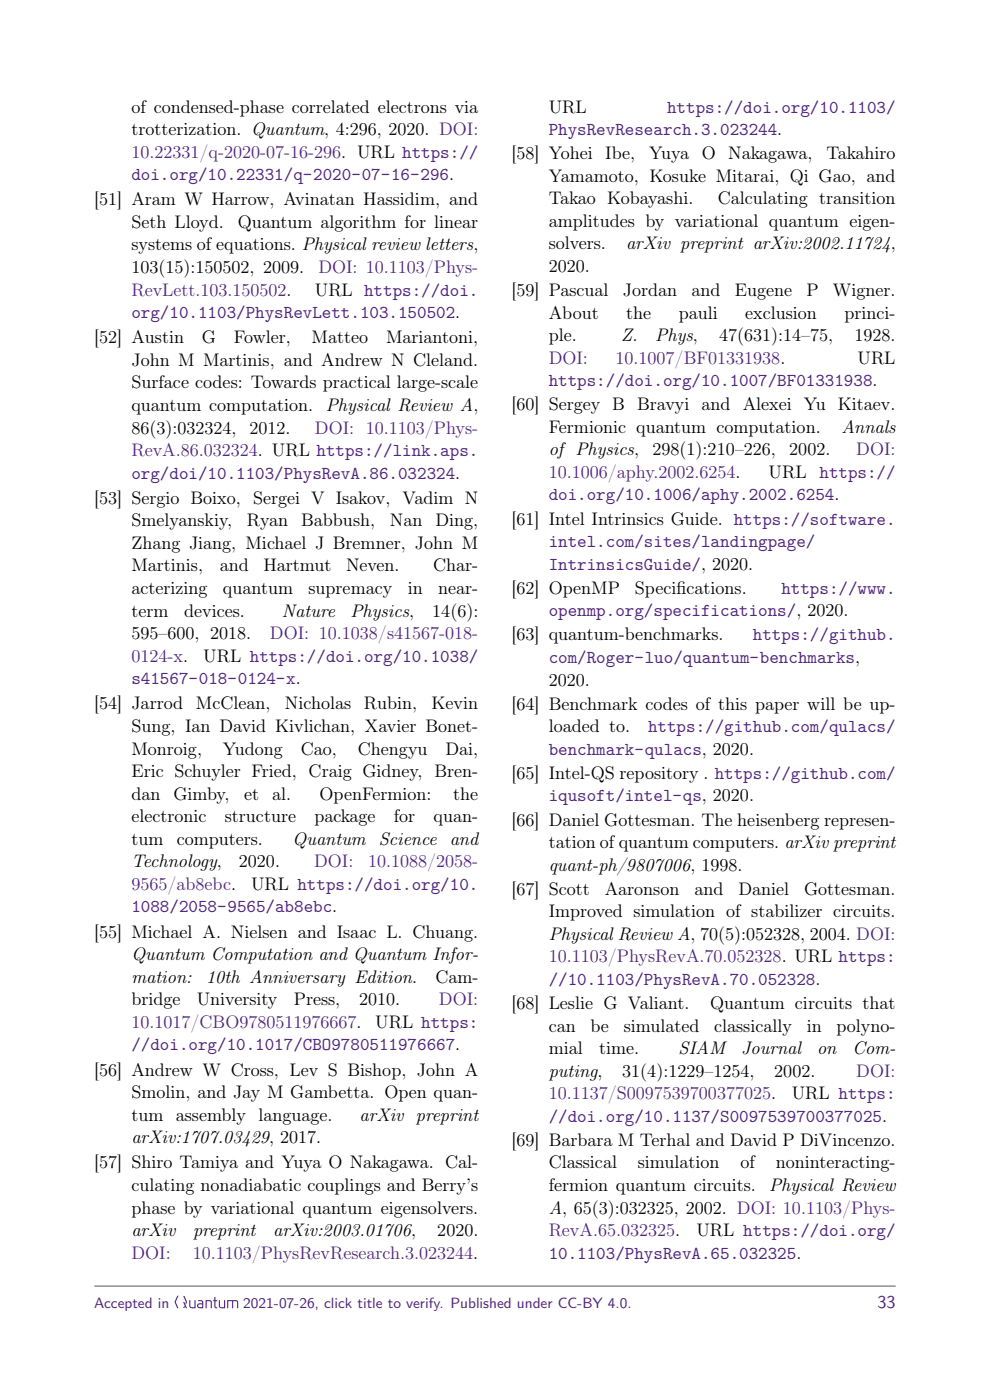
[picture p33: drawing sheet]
<svg xmlns="http://www.w3.org/2000/svg" width="210mm" height="297mm" viewBox="0 0 210 297" stroke-linecap="round" stroke-linejoin="round" font-family="sans-serif">
<defs><g id="words">
<g font-size="3.8">
<text x="27.9" y="23.9">of condensed-phase correlated electrons via</text>
<text x="116.4" y="23.9">URL</text>
<text x="27.9" y="28.6">trotterization. Quantum, 4:296, 2020. DOI:</text>
<text x="108.5" y="33.8">[58] Yohei Ibe,</text>
<text x="137.7" y="33.8">Yuya O Nakagawa,</text>
<text x="175.3" y="33.8">Takahiro</text>
<text x="116.4" y="38.6">Yamamoto, Kosuke Mitarai, Qi Gao, and</text>
<text x="20" y="43.6">[51] Aram W Harrow, Avinatan Hassidim, and</text>
<text x="116.4" y="43.3">Takao Kobayashi.</text>
<text x="152.2" y="43.3">Calculating transition</text>
<text x="27.9" y="48.4">Seth Lloyd.</text>
<text x="27.9" y="53.1">systems of equations. Physical review letters,</text>
<text x="50.4" y="48.4">Quantum algorithm for linear</text>
<text x="116.4" y="48.1">amplitudes by variational quantum eigen-</text>
<text x="116.4" y="52.9">solvers.</text>
<text x="132.8" y="52.9">arXiv preprint arXiv:2002.11724,</text>
<text x="27.9" y="57.9">103(15):150502, 2009.</text>
<text x="116.4" y="57.7">2020.</text>
<text x="66.8" y="62.7">URL https://doi.</text>
<text x="108.5" y="62.8">[59] Pascual</text>
<text x="132.1" y="62.8">Jordan</text>
<text x="146.7" y="62.8">and</text>
<text x="155.9" y="62.8">Eugene</text>
<text x="171.1" y="62.8">P</text>
<text x="176.7" y="62.8">Wigner.</text>
<text x="116.4" y="67.6">About</text>
<text x="132.8" y="67.6">the</text>
<text x="144" y="67.6">pauli</text>
<text x="158.1" y="67.6">exclusion</text>
<text x="179.1" y="67.6">princi-</text>
<text x="20" y="72.8">[52] Austin</text>
<text x="27.9" y="77.6">John M Martinis, and Andrew N Cleland.</text>
<text x="42.8" y="72.8">G</text>
<text x="49.6" y="72.8">Fowler,</text>
<text x="66.1" y="72.8">Matteo</text>
<text x="81.9" y="72.8">Mariantoni,</text>
<text x="116.4" y="72.4">ple.</text>
<text x="131.8" y="72.4">Z.</text>
<text x="139" y="72.4">Phys,</text>
<text x="152.5" y="72.4">47(631):14–75,</text>
<text x="181.3" y="72.4">1928.</text>
<text x="181.9" y="77.1">URL</text>
<text x="27.9" y="82.4">Surface codes: Towards practical large-scale</text>
<text x="27.9" y="87.2">quantum computation. Physical Review A,</text>
<text x="108.5" y="87">[60] Sergey B Bravyi and Alexei Yu Kitaev.</text>
<text x="27.9" y="92">86(3):032324,</text>
<text x="52.9" y="92">2012.</text>
<text x="116.4" y="91.8">Fermionic quantum computation.</text>
<text x="178.5" y="91.8">Annals</text>
<text x="116.4" y="96.6">of Physics,</text>
<text x="138.4" y="96.6">298(1):210–226,</text>
<text x="163" y="101.4">URL</text>
<text x="167.4" y="96.6">2002.</text>
<text x="20" y="106.9">[53] Sergio Boixo, Sergei V Isakov, Vadim N</text>
<text x="27.9" y="111.7">Smelyanskiy,</text>
<text x="52.4" y="111.7">Ryan</text>
<text x="63.9" y="111.7">Babbush,</text>
<text x="82.7" y="111.7">Nan</text>
<text x="92.4" y="111.7">Ding,</text>
<text x="108.5" y="111.3">[61] Intel Intrinsics Guide. https://software.</text>
<text x="27.9" y="116.5">Zhang Jiang, Michael J Bremner, John M</text>
<text x="27.9" y="121.2">Martinis,</text>
<text x="46.6" y="121.2">and</text>
<text x="55.9" y="121.2">Hartmut</text>
<text x="73.4" y="121.2">Neven.</text>
<text x="91.9" y="121.2">Char-</text>
<text x="108.5" y="126">[62] OpenMP</text>
<text x="134.7" y="126">Specif</text>
<text x="143.5" y="126">ications.</text>
<text x="27.9" y="126">acterizing</text>
<text x="27.9" y="130.8">term</text>
<text x="39.1" y="130.8">devices.</text>
<text x="47.3" y="126">quantum</text>
<text x="59.8" y="130.8">Nature</text>
<text x="65.4" y="126">supremacy</text>
<text x="74.3" y="130.8">Physics,</text>
<text x="86.5" y="126">in</text>
<text x="91.7" y="130.8">14(6):</text>
<text x="92.9" y="126">near-</text>
<text x="27.9" y="135.6">595–600, 2018.</text>
<text x="108.5" y="135.9">[63] quantum-benchmarks.</text>
<text x="43.1" y="140.4">URL https://doi.org/10.1038/</text>
<text x="116.4" y="145.4">2020.</text>
<text x="20" y="150.5">[54] Jarrod</text>
<text x="27.9" y="155.3">Sung, Ian David Kivlichan, Xavier Bonet-</text>
<text x="41.6" y="150.5">McClean,</text>
<text x="60.4" y="150.5">Nicholas</text>
<text x="77.2" y="150.5">Rubin,</text>
<text x="91.6" y="150.5">Kevin</text>
<text x="108.5" y="150.6">[64] Benchmark codes of this paper will be up-</text>
<text x="116.4" y="155.3">loaded to.</text>
<text x="27.9" y="160.1">Monroig,</text>
<text x="47.3" y="160.1">Yudong</text>
<text x="63.8" y="160.1">Cao,</text>
<text x="75.9" y="160.1">Chengyu</text>
<text x="94.5" y="160.1">Dai,</text>
<text x="27.9" y="164.8">Eric Schuyler Fried, Craig Gidney, Bren-</text>
<text x="108.5" y="165.2">[65] Intel-QS repository . https://github.com/</text>
<text x="27.9" y="169.6">dan</text>
<text x="36.8" y="169.6">Gimby,</text>
<text x="51.8" y="169.6">et</text>
<text x="57.7" y="169.6">al.</text>
<text x="67.8" y="169.6">OpenFermion:</text>
<text x="96.1" y="169.6">the</text>
<text x="27.9" y="174.4">electronic</text>
<text x="27.9" y="179.2">tum</text>
<text x="37.5" y="179.2">computers.</text>
<text x="47.7" y="174.4">structure</text>
<text x="62.1" y="179.2">Quantum Science</text>
<text x="66.7" y="174.4">package</text>
<text x="83.5" y="174.4">for</text>
<text x="92" y="174.4">quan-</text>
<text x="95.4" y="179.2">and</text>
<text x="108.5" y="175.1">[66] Daniel Gottesman. The heisenberg represen-</text>
<text x="116.4" y="179.9">tation of quantum computers. arXiv preprint</text>
<text x="27.9" y="184">Technology,</text>
<text x="50.7" y="184">2020.</text>
<text x="116.4" y="184.7">quant-ph/9807006, 1998.</text>
<text x="53.2" y="188.7">URL https://doi.org/10.</text>
<text x="108.5" y="189.8">[67] Scott</text>
<text x="128.3" y="189.8">Aaronson</text>
<text x="147.3" y="189.8">and</text>
<text x="156.6" y="189.8">Daniel</text>
<text x="170.6" y="189.8">Gottesman.</text>
<text x="116.4" y="194.6">Improved simulation of stabilizer circuits.</text>
<text x="20" y="198.9">[55] Michael A. Nielsen and Isaac L. Chuang.</text>
<text x="27.9" y="203.7">Quantum Computation and Quantum Infor-</text>
<text x="116.4" y="199.4">Physical Review A, 70(5):052328, 2004. DOI:</text>
<text x="27.9" y="208.5">mation:</text>
<text x="43.7" y="208.5">10th Anniversary Edition.</text>
<text x="92.3" y="208.5">Cam-</text>
<text x="27.9" y="213.2">bridge</text>
<text x="41.7" y="213.2">University</text>
<text x="62.3" y="213.2">Press,</text>
<text x="76.2" y="213.2">2010.</text>
<text x="108.5" y="214.1">[68] Leslie G Valiant.</text>
<text x="150.6" y="214.1">Quantum circuits that</text>
<text x="79.6" y="218">URL https:</text>
<text x="116.4" y="218.9">can</text>
<text x="125.3" y="218.9">be</text>
<text x="132.3" y="218.9">simulated</text>
<text x="151.5" y="218.9">classically</text>
<text x="171.1" y="218.9">in</text>
<text x="177.4" y="218.9">polyno-</text>
<text x="116.4" y="223.6">mial</text>
<text x="127.1" y="223.6">time.</text>
<text x="143.9" y="223.6">SIAM</text>
<text x="157.2" y="223.6">Journal</text>
<text x="173.3" y="223.6">on</text>
<text x="180.8" y="223.6">Com-</text>
<text x="20" y="228.2">[56] Andrew W Cross, Lev S Bishop, John A</text>
<text x="27.9" y="232.9">Smolin, and Jay M Gambetta. Open quan-</text>
<text x="116.4" y="228.4">puting,</text>
<text x="132" y="228.4">31(4):1229–1254,</text>
<text x="164.2" y="228.4">2002.</text>
<text x="168" y="233.2">URL https:</text>
<text x="27.9" y="237.7">tum assembly language.</text>
<text x="76.3" y="237.7">arXiv preprint</text>
<text x="27.9" y="242.5">arXiv:1707.03429, 2017.</text>
<text x="108.5" y="243.1">[69] Barbara M Terhal and David P DiVincenzo.</text>
<text x="20" y="247.9">[57] Shiro Tamiya and Yuya O Nakagawa. Cal-</text>
<text x="116.4" y="247.9">Classical</text>
<text x="135.3" y="247.9">simulation</text>
<text x="157.1" y="247.9">of</text>
<text x="164.6" y="247.9">noninteracting-</text>
<text x="27.9" y="252.7">culating nonadiabatic couplings and Berry’s</text>
<text x="27.9" y="257.4">phase by variational quantum eigensolvers.</text>
<text x="116.4" y="252.7">fermion quantum circuits.</text>
<text x="116.4" y="257.4">A, 65(3):032325, 2002. DOI: 10.1103/Phys-</text>
<text x="163.1" y="252.7">Physical Review</text>
<text x="27.9" y="262.2">arXiv</text>
<text x="40.9" y="262.2">preprint</text>
<text x="57.9" y="262.2">arXiv:2003.01706,</text>
<text x="92.8" y="262.2">2020.</text>
<text x="147.7" y="262.2">URL https://doi.org/</text>
</g>
<g font-size="3.8" fill="#53257f">
<text x="141.5" y="23.9">https://doi.org/10.1103/</text>
<text x="116.4" y="28.6">PhysRevResearch.3.023244.</text>
<text x="27.9" y="33.4">10.22331/q-2020-07-16-296. URL https://</text>
<text x="27.9" y="38.2">doi.org/10.22331/q-2020-07-16-296.</text>
<text x="67.5" y="57.9">DOI: 10.1103/Phys-</text>
<text x="27.9" y="62.7">RevLett.103.150502.</text>
<text x="27.9" y="67.5">org/10.1103/PhysRevLett.103.150502.</text>
<text x="116.4" y="77.1">DOI:</text>
<text x="130.6" y="77.1">10.1007/BF01331938.</text>
<text x="116.4" y="81.9">https://doi.org/10.1007/BF01331938.</text>
<text x="66.8" y="92">DOI: 10.1103/Phys-</text>
<text x="27.9" y="96.7">RevA.86.032324. URL https://link.aps.</text>
<text x="27.9" y="101.5">org/doi/10.1103/PhysRevA.86.032324.</text>
<text x="116.4" y="101.4">10.1006/aphy.2002.6254.</text>
<text x="173.8" y="101.4">https://</text>
<text x="181.6" y="96.6">DOI:</text>
<text x="116.4" y="106.2">doi.org/10.1006/aphy.2002.6254.</text>
<text x="116.4" y="116.1">intel.com/sites/landingpage/</text>
<text x="116.4" y="120.8">IntrinsicsGuide/, 2020.</text>
<text x="165.8" y="126">https://www.</text>
<text x="116.4" y="130.7">openmp.org/specifications/, 2020.</text>
<text x="57.3" y="135.6">DOI: 10.1038/s41567-018-</text>
<text x="159.7" y="135.9">https://github.</text>
<text x="27.9" y="140.4">0124-x.</text>
<text x="116.4" y="140.7">com/Roger-luo/quantum-benchmarks,</text>
<text x="27.9" y="145.1">s41567-018-0124-x.</text>
<text x="137.5" y="155.3">https://github.com/qulacs/</text>
<text x="116.4" y="160.1">benchmark-qulacs, 2020.</text>
<text x="116.4" y="170">iqusoft/intel-qs, 2020.</text>
<text x="66.6" y="184">DOI:</text>
<text x="78.1" y="184">10.1088/2058-</text>
<text x="27.9" y="188.7">9565/ab8ebc.</text>
<text x="27.9" y="193.5">1088/2058-9565/ab8ebc.</text>
<text x="116.4" y="204.2">10.1103/PhysRevA.70.052328. URL https:</text>
<text x="116.4" y="209">//10.1103/PhysRevA.70.052328.</text>
<text x="93.1" y="213.2">DOI:</text>
<text x="27.9" y="218">10.1017/CBO9780511976667.</text>
<text x="27.9" y="222.8">//doi.org/10.1017/CBO9780511976667.</text>
<text x="116.4" y="233.2">10.1137/S0097539700377025.</text>
<text x="181.6" y="228.4">DOI:</text>
<text x="116.4" y="238">//doi.org/10.1137/S0097539700377025.</text>
<text x="116.4" y="262.2">RevA.65.032325.</text>
<text x="27.9" y="267">DOI:</text>
<text x="40.9" y="267">10.1103/PhysRevResearch.3.023244.</text>
<text x="116.4" y="267">10.1103/PhysRevA.65.032325.</text>
<text x="37" y="277.5">Quantum</text>
<text x="186.2" y="277.5">33</text>
</g>
<g font-size="3.2" fill="#53257f">
<text x="20" y="277.5">Accepted in</text>
<text x="51.6" y="277.5">2021-07-26, click title to verify. Published under CC-BY 4.0.</text>
</g>
</g></defs>
<path d="M20 272.8h170" fill="none" stroke="#555" stroke-width=".21"/>
<use href="#words"/>
</svg>
